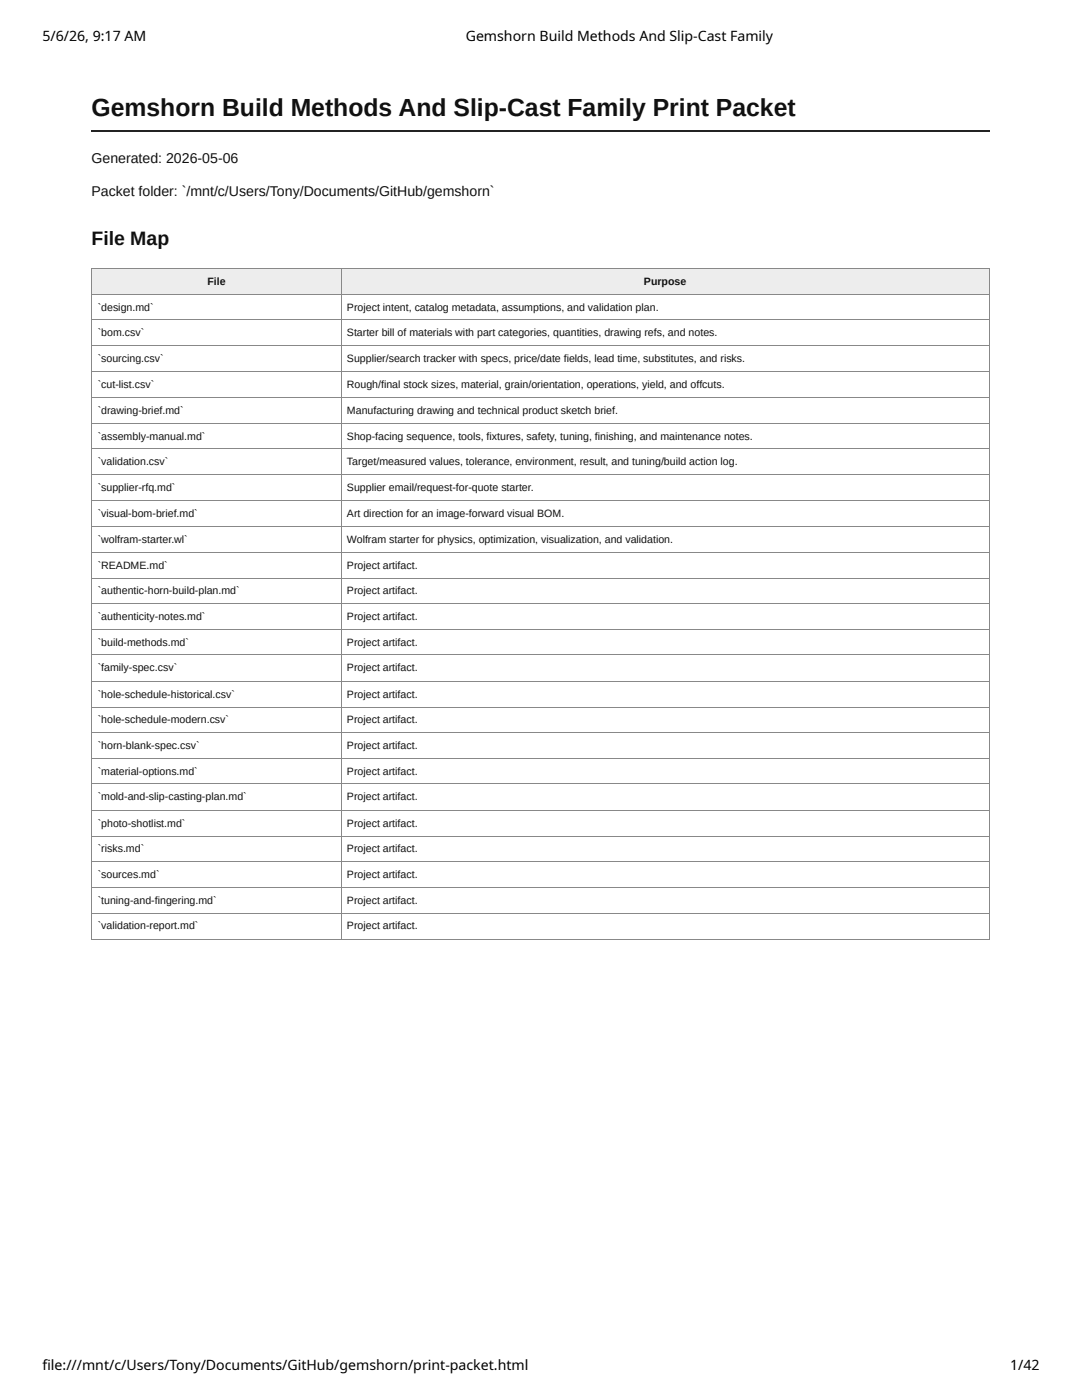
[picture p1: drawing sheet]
<svg xmlns="http://www.w3.org/2000/svg" width="216mm" height="279mm" viewBox="0 0 216 279" stroke-linecap="round" stroke-linejoin="round" font-family="sans-serif">
<defs><g id="words">
<text font-size="4.9" fill="#111" x="18.3" y="23.2">Gemshorn Build Methods And Slip-Cast Family Print Packet</text>
<text font-size="3.9" fill="#111" x="18.3" y="48.9">File Map</text>
<g font-size="2.8">
<text x="8.5" y="8.2">5/6/26, 9:17 AM</text>
<text x="92.9" y="8.2">Gemshorn Build Methods And Slip-Cast Family</text>
<text x="8.5" y="273.3">fi le:///mnt/c/Users/Tony/Documents/GitHub/gemshorn/print-packet.html</text>
<text x="201.5" y="273.3">1/42</text>
</g>
<g font-size="2.8" fill="#111">
<text x="18.3" y="32.5">Generated: 2026-05-06</text>
<text x="18.3" y="39.1">Packet folder: `/mnt/c/Users/Tony/Documents/GitHub/gemshorn`</text>
</g>
<g font-size="2.1" fill="#111">
<text x="41.4" y="56.9">File</text>
<text x="128.5" y="56.9">Purpose</text>
<text x="19.5" y="62">`design.md`</text>
<text x="69.2" y="62">Project intent, catalog metadata, assumptions, and validation plan.</text>
<text x="19.5" y="67.1">`bom.csv`</text>
<text x="69.2" y="67.1">Starter bill of materials with part categories, quantities, drawing refs, and notes.</text>
<text x="19.5" y="72.2">`sourcing.csv`</text>
<text x="19.5" y="77.3">`cut-list.csv`</text>
<text x="69.2" y="72.2">Supplier/search tracker with specs, price/date fields, lead time, substitutes, and risks.</text>
<text x="69.2" y="77.3">Rough/final stock sizes, material, grain/orientation, operations, yield, and offcuts.</text>
<text x="19.5" y="82.6">`drawing-brief.md`</text>
<text x="69.2" y="82.6">Manufacturing drawing and technical product sketch brief.</text>
<text x="19.5" y="87.8">`assembly-manual.md`</text>
<text x="69.2" y="87.8">Shop-facing sequence, tools, fixtures, safety, tuning, finishing, and maintenance notes.</text>
<text x="19.5" y="92.9">`validation.csv`</text>
<text x="69.2" y="92.9">Target/measured values, tolerance, environment, result, and tuning/build action log.</text>
<text x="19.5" y="98">`supplier-rfq.md`</text>
<text x="69.2" y="98">Supplier email/request-for-quote starter.</text>
<text x="19.5" y="103.1">`visual-bom-brief.md`</text>
<text x="69.2" y="103.1">Art direction for an image-forward visual BOM.</text>
<text x="19.5" y="108.4">`wolfram-starter.wl`</text>
<text x="19.5" y="113.5">`README.md`</text>
<text x="69.2" y="108.4">Wolfram starter for physics, optimization, visualization, and validation.</text>
<text x="69.2" y="113.5">Project artifact.</text>
<text x="19.5" y="118.6">`authentic-horn-build-plan.md`</text>
<text x="69.2" y="118.6">Project artifact.</text>
<text x="19.5" y="123.7">`authenticity-notes.md`</text>
<text x="69.2" y="123.7">Project artifact.</text>
<text x="19.5" y="128.9">`build-methods.md`</text>
<text x="69.2" y="128.9">Project artifact.</text>
<text x="19.5" y="134">`family-spec.csv`</text>
<text x="69.2" y="134">Project artifact.</text>
<text x="19.5" y="139.3">`hole-schedule-historical.csv`</text>
<text x="69.2" y="139.3">Project artifact.</text>
<text x="19.5" y="144.4">`hole-schedule-modern.csv`</text>
<text x="19.5" y="149.5">`horn-blank-spec.csv`</text>
<text x="69.2" y="144.4">Project artifact.</text>
<text x="69.2" y="149.5">Project artifact.</text>
<text x="19.5" y="154.6">`material-options.md`</text>
<text x="69.2" y="154.6">Project artifact.</text>
<text x="19.5" y="159.7">`mold-and-slip-casting-plan.md`</text>
<text x="69.2" y="159.7">Project artifact.</text>
<text x="19.5" y="165">`photo-shotlist.md`</text>
<text x="69.2" y="165">Project artifact.</text>
<text x="19.5" y="170.1">`risks.md`</text>
<text x="69.2" y="170.1">Project artifact.</text>
<text x="19.5" y="175.2">`sources.md`</text>
<text x="69.2" y="175.2">Project artifact.</text>
<text x="19.5" y="180.4">`tuning-and-fingering.md`</text>
<text x="19.5" y="185.5">`validation-report.md`</text>
<text x="69.2" y="180.4">Project artifact.</text>
<text x="69.2" y="185.5">Project artifact.</text>
</g>
</g></defs>
<path d="M18.3 26.2h179.2" fill="none" stroke="#222" stroke-width=".35"/>
<g fill="#e8eef8">
<path d="M18.4 53.5h49.6v5.1h-49.6z"/>
<path d="M68 53.5h129.5v5.1h-129.5z"/>
</g>
<g fill="none" stroke="#888" stroke-width=".2">
<path d="M18.3 53.6h179.2M18.3 58.7h179.2M18.3 53.5v134.1M68.1 53.5v134.1M197.4 53.5v134.1M18.3 63.9h179.2M18.3 69h179.2M18.3 74.1h179.2M18.3 79.4h179.2M18.3 84.5h179.2M18.3 89.6h179.2M18.3 94.7h179.2"/>
<path d="M18.3 99.8h179.2M18.3 105.1h179.2M18.3 110.2h179.2M18.3 115.4h179.2M18.3 120.5h179.2M18.3 125.6h179.2M18.3 130.7h179.2M18.3 136h179.2M18.3 141.1h179.2M18.3 146.2h179.2M18.3 151.3h179.2M18.3 156.5h179.2"/>
<path d="M18.3 161.7h179.2M18.3 166.9h179.2M18.3 172h179.2M18.3 177.1h179.2M18.3 182.2h179.2M18.3 187.5h179.2"/>
</g>
<use href="#words"/>
</svg>
